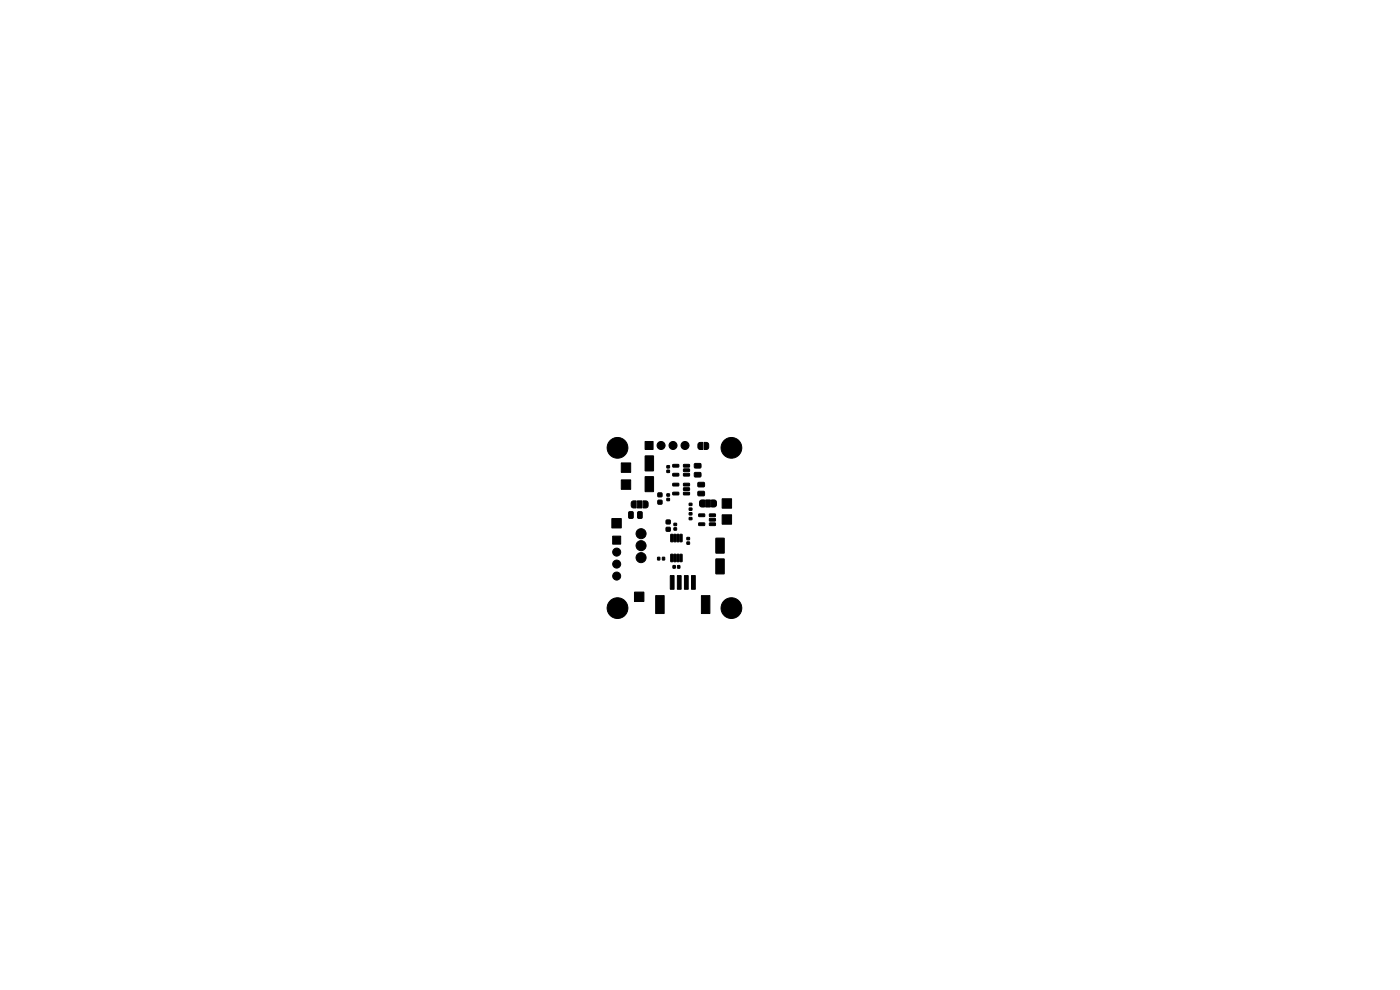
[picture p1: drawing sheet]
<svg xmlns="http://www.w3.org/2000/svg" width="297mm" height="210mm" viewBox="0 0 297 210" stroke-linecap="round" stroke-linejoin="round" font-family="sans-serif">
<g fill="#000" stroke="#000" stroke-width=".21">
<path d="M136.8 93.7h1.7v1.7h-1.7zM136.9 96.7l1.7 .1v3.1l-1.7-.1zM141.5 98.8h.5v.5h-.5zM141.5 99.7h.5v.5h-.5zM142.7 98.5h1.2l.1 .5-1.2 .1zM145 99.5h1.2l.1 .5h-1.2zM145 98.5h1.2l.1 .5-1.2 .1zM147.3 98.4l1.3-.1 .1 .3v.5l-.2 .2h-1.1l-.1-.2zM148.2 94l.8-.1v1.5l-.5-.1-.4-.2-.1-.7zM149.3 93.9h.6l.4 .2v.9l-.2 .3-.8 .1zM129.8 110h2v2h-2zM130 113.7h1.7v1.7h-1.7z"/>
<path d="M131.8 101.8h2v2h-2zM131.8 98.2h2v2h-2zM133.4 108.6l.7-.1 .2 .2 .1 1-.2 .3h-.6l-.2-.2zM134.1 106.4l.8-.1v1.5l-.6-.1-.3-.2-.1-.7zM135.2 106.3h1v1.5h-1zM135.3 108.6l.7-.1 .2 .2v1l-.1 .3h-.6l-.2-.2zM136.4 106.3h.7l.3 .2 .1 .9-.3 .3-.8 .1zM136.9 101.1l1.7 .1v3.1l-1.7-.1zM139.5 118.2h.5v.6h-.5zM139.6 104.6h.8v.8h-.8zM139.6 106.1h.8v.8h-.8zM140.5 118.2h.5v.6h-.5z"/>
<path d="M141.3 111.9h.9v.8h-.9zM141.3 110.3h.9v.8h-.9zM141.5 104.8h.5v.4h-.5zM141.5 105.7h.5v.5h-.5zM142.3 117.6h.5l-.1 1.6-.4-.1zM142.3 113.4h.5l-.1 1.5h-.4zM143 117.6h.4l-.1 1.6-.4-.1zM143 113.4h.4l-.1 1.5h-.4zM143 112h.5v.4h-.5zM143 111h.5v.5h-.5zM143.6 117.6h.5l-.1 1.6-.4-.1zM143.6 113.4h.5l-.1 1.5h-.4z"/>
<path d="M142.7 100.4h1.2l.1 .5-1.2 .1zM142.7 102.5h1.2l.1 .5-1.2 .1zM142.7 104.4h1.2l.1 .5-1.2 .1zM144.3 117.6h.4l-.1 1.6-.4-.1zM144.3 113.4h.4l-.1 1.5h-.4zM145.7 114h.6v.5h-.6zM145.7 115h.6v.4h-.6zM145 100.4h1.2l.1 .5-1.2 .1zM145 104.4h1.2l.1 .5-1.2 .1zM145 103.5h1.2l.1 .5h-1.2zM145 102.5h1.2l.1 .5-1.2 .1zM146.2 106.8h.6v.4h-.6z"/>
<path d="M146.2 107.8h.6v.4h-.6zM146.2 108.8h.6v.4h-.6zM146.2 109.8h.6v.4h-.6zM147.3 100.3l1.3-.1 .1 .3v.5l-.2 .2h-1.1l-.1-.2zM148.6 106.2l.8-.1v1.5l-.6-.1-.3-.2-.1-.7zM148.1 102.4l1.2-.1 .2 .3v.5l-.3 .2h-1l-.2-.2zM148.1 104.3l1.2-.1 .2 .3v.5l-.3 .2h-1l-.2-.2zM148.2 109h1.2l.1 .5-1.2 .1zM148.2 110.9h1.2l.1 .5-1.2 .1zM149.7 106.1h1v1.5h-1zM150.9 106.1h.7l.3 .2 .1 .9-.3 .3-.8 .1zM150.5 110.9h1.2l.1 .5-1.2 .1z"/>
<path d="M150.5 110h1.2l.1 .5h-1.2zM150.5 109h1.2l.1 .5-1.2 .1zM151.9 114.2h1.7v3.1h-1.7zM153.2 109.2h2v2h-2zM153.2 105.8h2v2h-2zM134.6 125.6h2v2h-2zM139.1 126.4h1.8v3.8h-1.8zM142.2 122.1h.8v2.9h-.8zM142.8 120h.5v.5h-.5zM143.7 122.1h.8v2.9h-.8zM143.7 120h.5v.5h-.5zM145.2 122.1h.8v2.9h-.8z"/>
<path d="M146.7 122.1h.8v2.9h-.8zM148.8 126.4h1.8v3.8h-1.8zM151.9 118.6h1.7v3.1h-1.7z"/>
<circle cx="129.3" cy="95" r=".35"/>
<circle cx="129.8" cy="96.2" r=".35"/>
<circle cx="129.8" cy="93.8" r=".35"/>
<circle cx="131" cy="96.7" r=".35"/>
<circle cx="131" cy="93.4" r=".35"/>
<circle cx="131" cy="95" r="2.2"/>
<circle cx="132.2" cy="96.2" r=".35"/>
<circle cx="132.2" cy="93.8" r=".35"/>
<circle cx="132.6" cy="95" r=".35"/>
<circle cx="140.2" cy="94.5" r=".85"/>
<circle cx="142.8" cy="94.5" r=".85"/>
<circle cx="145.3" cy="94.5" r=".85"/>
<circle cx="153.5" cy="95" r=".35"/>
<circle cx="154" cy="96.2" r=".35"/>
<circle cx="154" cy="93.8" r=".35"/>
<circle cx="155.2" cy="95" r="2.2"/>
<circle cx="155.2" cy="96.7" r=".35"/>
<circle cx="155.2" cy="93.4" r=".35"/>
<circle cx="156.3" cy="96.2" r=".35"/>
<circle cx="156.3" cy="93.8" r=".35"/>
<circle cx="156.8" cy="95" r=".35"/>
<circle cx="130.8" cy="117.1" r=".85"/>
<circle cx="130.8" cy="119.7" r=".85"/>
<circle cx="136" cy="118.3" r="1.07"/>
<circle cx="136" cy="113.2" r="1.07"/>
<circle cx="136" cy="115.7" r="1.07"/>
<circle cx="129.3" cy="129" r=".35"/>
<circle cx="129.8" cy="127.8" r=".35"/>
<circle cx="129.8" cy="130.2" r=".35"/>
<circle cx="130.8" cy="122.2" r=".85"/>
<circle cx="131" cy="129" r="2.2"/>
<circle cx="131" cy="127.4" r=".35"/>
<circle cx="131" cy="130.6" r=".35"/>
<circle cx="132.2" cy="127.8" r=".35"/>
<circle cx="132.2" cy="130.2" r=".35"/>
<circle cx="132.6" cy="129" r=".35"/>
<circle cx="153.5" cy="129" r=".35"/>
<circle cx="154" cy="127.8" r=".35"/>
<circle cx="154" cy="130.2" r=".35"/>
<circle cx="155.2" cy="129" r="2.2"/>
<circle cx="155.2" cy="127.4" r=".35"/>
<circle cx="155.2" cy="130.6" r=".35"/>
<circle cx="156.3" cy="127.8" r=".35"/>
<circle cx="156.3" cy="130.2" r=".35"/>
<circle cx="156.8" cy="129" r=".35"/>
</g>
</svg>
